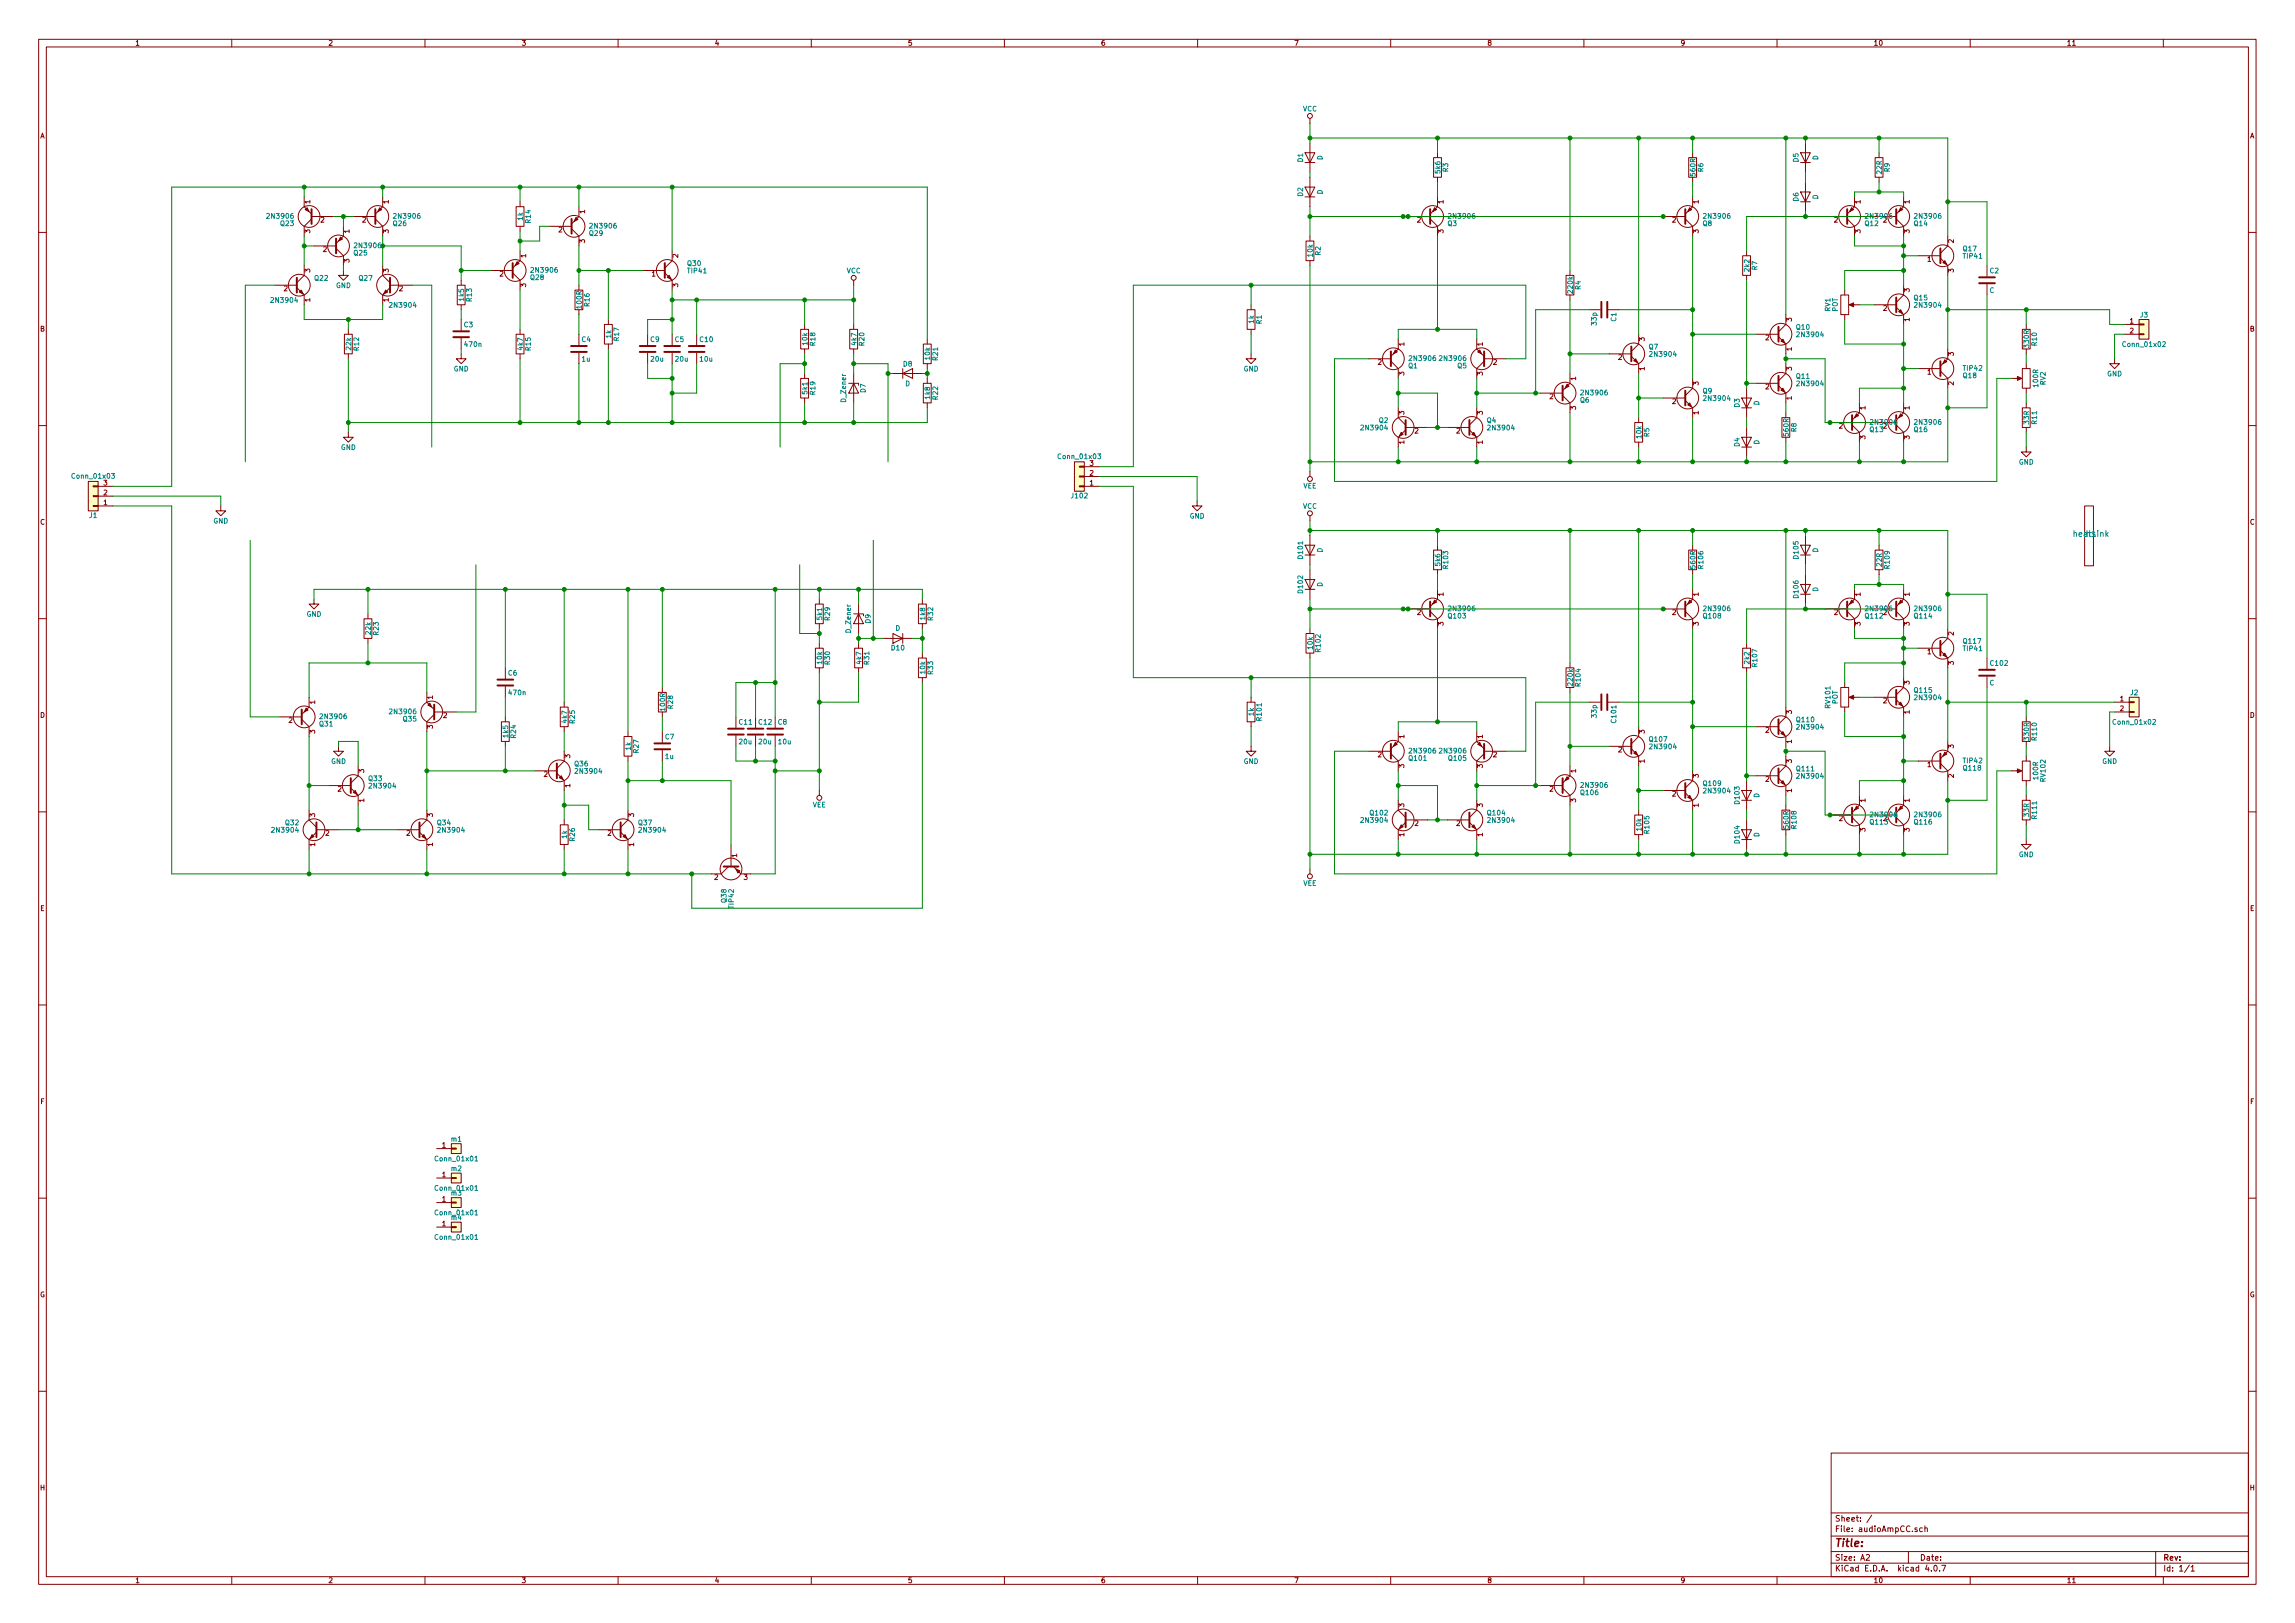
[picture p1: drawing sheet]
<svg xmlns="http://www.w3.org/2000/svg" width="594mm" height="420mm" viewBox="0 0 594 420" stroke-linecap="round" stroke-linejoin="round" font-family="sans-serif">
<defs><g id="words">
<text font-size="2.8" fill="#840000" x="475" y="400.4">Title:</text>
<g font-size="2.1" fill="#008484">
<text x="537" y="139">heatsink</text>
<text x="540" y="139">h1</text>
</g>
<g font-size="2.1" fill="#840000">
<text x="475" y="393.9">Sheet: /</text>
<text x="475" y="396.6">File: audioAmpCC.sch</text>
<text x="475" y="406.8">KiCad E.D.A. kicad 4.0.7</text>
<text x="475" y="404">Size: A2</text>
<text x="497" y="404">Date:</text>
<text x="560" y="404">Rev:</text>
<text x="560" y="406.8">Id: 1/1</text>
</g>
<g font-size="1.8" fill="#840000">
<text x="35" y="11.8">1</text>
<text x="85" y="11.8">2</text>
<text x="135" y="11.8">3</text>
<text x="185" y="11.8">4</text>
<text x="235" y="11.8">5</text>
<text x="285" y="11.8">6</text>
<text x="335" y="11.8">7</text>
<text x="385" y="11.8">8</text>
<text x="435" y="11.8">9</text>
<text x="485" y="11.8">10</text>
<text x="535" y="11.8">11</text>
<text x="10.4" y="35.8">A</text>
<text x="582.4" y="35.8">A</text>
<text x="80.3" y="52.7" transform="rotate(-90 80.3 52.7)">1</text>
<text x="100.6" y="52.7" transform="rotate(-90 100.6 52.7)">1</text>
<text x="373.6" y="52.7" transform="rotate(-90 373.6 52.7)">1</text>
<text x="439.7" y="52.7" transform="rotate(-90 439.7 52.7)">1</text>
<text x="481.6" y="52.7" transform="rotate(-90 481.6 52.7)">1</text>
<text x="494.3" y="52.7" transform="rotate(-90 494.3 52.7)">1</text>
<text x="83" y="57.6">2</text>
<text x="93.8" y="57.6">2</text>
<text x="151.4" y="55.3" transform="rotate(-90 151.4 55.3)">1</text>
<text x="366.9" y="57.6">2</text>
<text x="432.9" y="57.6">2</text>
<text x="474.8" y="57.6">2</text>
<text x="487.5" y="57.6">2</text>
<text x="80.3" y="60.3" transform="rotate(-90 80.3 60.3)">3</text>
<text x="83.6" y="65.2">2</text>
<text x="90.4" y="60.3" transform="rotate(-90 90.4 60.3)">1</text>
<text x="100.6" y="60.3" transform="rotate(-90 100.6 60.3)">3</text>
<text x="144.6" y="60.1">2</text>
<text x="151.4" y="62.9" transform="rotate(-90 151.4 62.9)">3</text>
<text x="373.6" y="60.3" transform="rotate(-90 373.6 60.3)">3</text>
<text x="439.7" y="60.3" transform="rotate(-90 439.7 60.3)">3</text>
<text x="481.6" y="60.3" transform="rotate(-90 481.6 60.3)">3</text>
<text x="494.3" y="60.3" transform="rotate(-90 494.3 60.3)">3</text>
<text x="505.7" y="62.9" transform="rotate(-90 505.7 62.9)">2</text>
<text x="80.3" y="70.5" transform="rotate(-90 80.3 70.5)">3</text>
<text x="90.4" y="68" transform="rotate(-90 90.4 68)">3</text>
<text x="100.6" y="70.5" transform="rotate(-90 100.6 70.5)">3</text>
<text x="129.4" y="71.5">2</text>
<text x="136.1" y="66.7" transform="rotate(-90 136.1 66.7)">1</text>
<text x="168.7" y="71.5">1</text>
<text x="175.5" y="66.7" transform="rotate(-90 175.5 66.7)">2</text>
<text x="498.9" y="67.7">1</text>
<text x="505.7" y="70.5" transform="rotate(-90 505.7 70.5)">3</text>
<text x="73.5" y="75.4">2</text>
<text x="103.3" y="75.4">2</text>
<text x="136.1" y="74.3" transform="rotate(-90 136.1 74.3)">3</text>
<text x="175.5" y="74.3" transform="rotate(-90 175.5 74.3)">3</text>
<text x="494.3" y="75.6" transform="rotate(-90 494.3 75.6)">3</text>
<text x="80.3" y="78.1" transform="rotate(-90 80.3 78.1)">1</text>
<text x="100.6" y="78.1" transform="rotate(-90 100.6 78.1)">1</text>
<text x="463.8" y="83.2" transform="rotate(-90 463.8 83.2)">3</text>
<text x="487.5" y="80.4">2</text>
<text x="494.3" y="83.2" transform="rotate(-90 494.3 83.2)">1</text>
<text x="551.3" y="83.7">1</text>
<text x="10.4" y="85.8">B</text>
<text x="363.5" y="89.6" transform="rotate(-90 363.5 89.6)">1</text>
<text x="383.8" y="89.6" transform="rotate(-90 383.8 89.6)">1</text>
<text x="425.7" y="88.3" transform="rotate(-90 425.7 88.3)">3</text>
<text x="457" y="88.1">2</text>
<text x="551.3" y="86.3">2</text>
<text x="582.4" y="85.8">B</text>
<text x="356.7" y="94.4">2</text>
<text x="386.5" y="94.4">2</text>
<text x="418.9" y="93.1">2</text>
<text x="425.7" y="95.9" transform="rotate(-90 425.7 95.9)">1</text>
<text x="463.8" y="95.9" transform="rotate(-90 463.8 95.9)">3</text>
<text x="463.8" y="90.8" transform="rotate(-90 463.8 90.8)">1</text>
<text x="505.7" y="92.1" transform="rotate(-90 505.7 92.1)">3</text>
<text x="363.5" y="97.2" transform="rotate(-90 363.5 97.2)">3</text>
<text x="383.8" y="97.2" transform="rotate(-90 383.8 97.2)">3</text>
<text x="407.9" y="98.4" transform="rotate(-90 407.9 98.4)">1</text>
<text x="439.7" y="99.7" transform="rotate(-90 439.7 99.7)">3</text>
<text x="457" y="100.8">2</text>
<text x="498.9" y="96.9">1</text>
<text x="505.7" y="99.7" transform="rotate(-90 505.7 99.7)">2</text>
<text x="363.5" y="107.3" transform="rotate(-90 363.5 107.3)">3</text>
<text x="383.8" y="107.3" transform="rotate(-90 383.8 107.3)">3</text>
<text x="401.1" y="103.3">2</text>
<text x="407.9" y="106.1" transform="rotate(-90 407.9 106.1)">3</text>
<text x="432.9" y="104.6">2</text>
<text x="439.7" y="107.3" transform="rotate(-90 439.7 107.3)">1</text>
<text x="463.8" y="103.5" transform="rotate(-90 463.8 103.5)">1</text>
<text x="482.9" y="106.1" transform="rotate(-90 482.9 106.1)">1</text>
<text x="494.3" y="106.1" transform="rotate(-90 494.3 106.1)">1</text>
<text x="366.2" y="112.2">2</text>
<text x="377" y="112.2">2</text>
<text x="476.1" y="110.9">2</text>
<text x="482.9" y="113.7" transform="rotate(-90 482.9 113.7)">3</text>
<text x="487.5" y="110.9">2</text>
<text x="494.3" y="113.7" transform="rotate(-90 494.3 113.7)">3</text>
<text x="363.5" y="115" transform="rotate(-90 363.5 115)">1</text>
<text x="383.8" y="115" transform="rotate(-90 383.8 115)">1</text>
<text x="26.8" y="125.6">3</text>
<text x="282.1" y="125.6">1</text>
<text x="282.1" y="123.1">2</text>
<text x="282.1" y="120.6">3</text>
<text x="26.8" y="130.7">1</text>
<text x="26.8" y="128.2">2</text>
<text x="10.4" y="135.8">C</text>
<text x="582.4" y="135.8">C</text>
<text x="373.6" y="154.3" transform="rotate(-90 373.6 154.3)">1</text>
<text x="439.7" y="154.3" transform="rotate(-90 439.7 154.3)">1</text>
<text x="481.6" y="154.3" transform="rotate(-90 481.6 154.3)">1</text>
<text x="494.3" y="154.3" transform="rotate(-90 494.3 154.3)">1</text>
<text x="366.9" y="159.2">2</text>
<text x="373.6" y="161.9" transform="rotate(-90 373.6 161.9)">3</text>
<text x="432.9" y="159.2">2</text>
<text x="439.7" y="161.9" transform="rotate(-90 439.7 161.9)">3</text>
<text x="474.8" y="159.2">2</text>
<text x="481.6" y="161.9" transform="rotate(-90 481.6 161.9)">3</text>
<text x="487.5" y="159.2">2</text>
<text x="494.3" y="161.9" transform="rotate(-90 494.3 161.9)">3</text>
<text x="505.7" y="164.5" transform="rotate(-90 505.7 164.5)">2</text>
<text x="498.9" y="169.3">1</text>
<text x="505.7" y="172.1" transform="rotate(-90 505.7 172.1)">3</text>
<text x="494.3" y="177.2" transform="rotate(-90 494.3 177.2)">3</text>
<text x="10.4" y="185.8">D</text>
<text x="81.5" y="182.3" transform="rotate(-90 81.5 182.3)">1</text>
<text x="112" y="181" transform="rotate(-90 112 181)">1</text>
<text x="114.8" y="185.8">2</text>
<text x="463.8" y="184.8" transform="rotate(-90 463.8 184.8)">3</text>
<text x="487.5" y="182">2</text>
<text x="494.3" y="184.8" transform="rotate(-90 494.3 184.8)">1</text>
<text x="548.8" y="181.5">1</text>
<text x="548.8" y="184.1">2</text>
<text x="582.4" y="185.8">D</text>
<text x="74.8" y="187.1">2</text>
<text x="81.5" y="189.9" transform="rotate(-90 81.5 189.9)">3</text>
<text x="112" y="188.6" transform="rotate(-90 112 188.6)">3</text>
<text x="363.5" y="191.2" transform="rotate(-90 363.5 191.2)">1</text>
<text x="383.8" y="191.2" transform="rotate(-90 383.8 191.2)">1</text>
<text x="425.7" y="189.9" transform="rotate(-90 425.7 189.9)">3</text>
<text x="457" y="189.7">2</text>
<text x="147.6" y="196.2" transform="rotate(-90 147.6 196.2)">3</text>
<text x="356.7" y="196">2</text>
<text x="386.5" y="196">2</text>
<text x="418.9" y="194.7">2</text>
<text x="425.7" y="197.5" transform="rotate(-90 425.7 197.5)">1</text>
<text x="463.8" y="197.5" transform="rotate(-90 463.8 197.5)">3</text>
<text x="463.8" y="192.4" transform="rotate(-90 463.8 192.4)">1</text>
<text x="505.7" y="193.7" transform="rotate(-90 505.7 193.7)">3</text>
<text x="94.2" y="200" transform="rotate(-90 94.2 200)">3</text>
<text x="140.8" y="201.1">2</text>
<text x="147.6" y="203.9" transform="rotate(-90 147.6 203.9)">1</text>
<text x="363.5" y="198.8" transform="rotate(-90 363.5 198.8)">3</text>
<text x="383.8" y="198.8" transform="rotate(-90 383.8 198.8)">3</text>
<text x="407.9" y="200" transform="rotate(-90 407.9 200)">1</text>
<text x="439.7" y="201.3" transform="rotate(-90 439.7 201.3)">3</text>
<text x="457" y="202.4">2</text>
<text x="498.9" y="198.5">1</text>
<text x="505.7" y="201.3" transform="rotate(-90 505.7 201.3)">2</text>
<text x="87.5" y="204.9">2</text>
<text x="94.2" y="207.7" transform="rotate(-90 94.2 207.7)">1</text>
<text x="363.5" y="208.9" transform="rotate(-90 363.5 208.9)">3</text>
<text x="383.8" y="208.9" transform="rotate(-90 383.8 208.9)">3</text>
<text x="401.1" y="204.9">2</text>
<text x="407.9" y="207.7" transform="rotate(-90 407.9 207.7)">3</text>
<text x="432.9" y="206.2">2</text>
<text x="439.7" y="208.9" transform="rotate(-90 439.7 208.9)">1</text>
<text x="463.8" y="205.1" transform="rotate(-90 463.8 205.1)">1</text>
<text x="482.9" y="207.7" transform="rotate(-90 482.9 207.7)">1</text>
<text x="494.3" y="207.7" transform="rotate(-90 494.3 207.7)">1</text>
<text x="81.5" y="211.5" transform="rotate(-90 81.5 211.5)">3</text>
<text x="112" y="211.5" transform="rotate(-90 112 211.5)">3</text>
<text x="164.1" y="211.5" transform="rotate(-90 164.1 211.5)">3</text>
<text x="366.2" y="213.8">2</text>
<text x="377" y="213.8">2</text>
<text x="476.1" y="212.5">2</text>
<text x="482.9" y="215.3" transform="rotate(-90 482.9 215.3)">3</text>
<text x="487.5" y="212.5">2</text>
<text x="494.3" y="215.3" transform="rotate(-90 494.3 215.3)">3</text>
<text x="81.5" y="219.1" transform="rotate(-90 81.5 219.1)">1</text>
<text x="84.3" y="216.3">2</text>
<text x="105.2" y="216.3">2</text>
<text x="112" y="219.1" transform="rotate(-90 112 219.1)">1</text>
<text x="157.3" y="216.3">2</text>
<text x="164.1" y="219.1" transform="rotate(-90 164.1 219.1)">1</text>
<text x="190.8" y="221.9" transform="rotate(-90 190.8 221.9)">1</text>
<text x="363.5" y="216.6" transform="rotate(-90 363.5 216.6)">1</text>
<text x="383.8" y="216.6" transform="rotate(-90 383.8 216.6)">1</text>
<text x="184.9" y="227.8">2</text>
<text x="192.6" y="227.8">3</text>
<text x="10.4" y="235.8">E</text>
<text x="582.4" y="235.8">E</text>
<text x="10.5" y="285.8">F</text>
<text x="582.5" y="285.8">F</text>
<text x="114.5" y="297.1">1</text>
<text x="114.5" y="304.7">1</text>
<text x="114.5" y="311.1">1</text>
<text x="114.5" y="317.4">1</text>
<text x="10.3" y="335.8">G</text>
<text x="582.3" y="335.8">G</text>
<text x="10.4" y="385.8">H</text>
<text x="582.4" y="385.8">H</text>
<text x="35" y="409.8">1</text>
<text x="85" y="409.8">2</text>
<text x="135" y="409.8">3</text>
<text x="185" y="409.8">4</text>
<text x="235" y="409.8">5</text>
<text x="285" y="409.8">6</text>
<text x="335" y="409.8">7</text>
<text x="385" y="409.8">8</text>
<text x="435" y="409.8">9</text>
<text x="485" y="409.8">10</text>
<text x="535" y="409.8">11</text>
</g>
<g font-size="1.8" fill="#008484">
<text x="337.2" y="28.8">VCC</text>
<text x="337.3" y="41.9" transform="rotate(-90 337.3 41.9)">D1</text>
<text x="342.3" y="41.4" transform="rotate(-90 342.3 41.4)">D</text>
<text x="465.5" y="41.9" transform="rotate(-90 465.5 41.9)">D5</text>
<text x="470.6" y="41.4" transform="rotate(-90 470.6 41.4)">D</text>
<text x="372.8" y="44.8" transform="rotate(-90 372.8 44.8)">5k6</text>
<text x="374.9" y="44.5" transform="rotate(-90 374.9 44.5)">R3</text>
<text x="438.9" y="45.5" transform="rotate(-90 438.9 45.5)">560R</text>
<text x="440.9" y="44.5" transform="rotate(-90 440.9 44.5)">R6</text>
<text x="487.1" y="45" transform="rotate(-90 487.1 45)">22R</text>
<text x="489.2" y="44.5" transform="rotate(-90 489.2 44.5)">R9</text>
<text x="337.3" y="50.8" transform="rotate(-90 337.3 50.8)">D2</text>
<text x="342.3" y="50.3" transform="rotate(-90 342.3 50.3)">D</text>
<text x="465.5" y="52.1" transform="rotate(-90 465.5 52.1)">D6</text>
<text x="470.6" y="51.6" transform="rotate(-90 470.6 51.6)">D</text>
<text x="69.4" y="56.6">2N3906</text>
<text x="72.6" y="58.5">Q23</text>
<text x="101.8" y="58.5">Q26</text>
<text x="102.2" y="56.6">2N3906</text>
<text x="135.3" y="57" transform="rotate(-90 135.3 57)">1k</text>
<text x="137.4" y="57.7" transform="rotate(-90 137.4 57.7)">R14</text>
<text x="153" y="59.1">2N3906</text>
<text x="374.8" y="58.5">Q3</text>
<text x="375.3" y="56.6">2N3906</text>
<text x="440.8" y="58.5">Q8</text>
<text x="441.3" y="56.6">2N3906</text>
<text x="482.8" y="58.5">Q12</text>
<text x="483.2" y="56.6">2N3906</text>
<text x="495.5" y="58.5">Q14</text>
<text x="495.9" y="56.6">2N3906</text>
<text x="92" y="64.2">2N3906</text>
<text x="152.6" y="61">Q29</text>
<text x="508.2" y="65">Q17</text>
<text x="91.6" y="66.1">Q25</text>
<text x="137.8" y="70.6">2N3906</text>
<text x="178" y="68.8">Q30</text>
<text x="178.1" y="70.7">TIP41</text>
<text x="219.1" y="70.7">VCC</text>
<text x="339.8" y="66.4" transform="rotate(-90 339.8 66.4)">10k</text>
<text x="341.8" y="66.1" transform="rotate(-90 341.8 66.1)">R2</text>
<text x="452.8" y="70.2" transform="rotate(-90 452.8 70.2)">2k2</text>
<text x="454.9" y="69.9" transform="rotate(-90 454.9 69.9)">R7</text>
<text x="508.3" y="66.9">TIP41</text>
<text x="515.1" y="70.7">C2</text>
<text x="81.5" y="72.6">Q22</text>
<text x="86.9" y="74.5">GND</text>
<text x="93" y="72.6">Q27</text>
<text x="120.1" y="77.8" transform="rotate(-90 120.1 77.8)">1k5</text>
<text x="122.1" y="78" transform="rotate(-90 122.1 78)">R13</text>
<text x="137.4" y="72.5">Q28</text>
<text x="407.1" y="75.8" transform="rotate(-90 407.1 75.8)">220k</text>
<text x="409.1" y="74.9" transform="rotate(-90 409.1 74.9)">R4</text>
<text x="495.5" y="77.7">Q15</text>
<text x="515" y="75.8">C</text>
<text x="70.5" y="78.4">2N3904</text>
<text x="101.1" y="79.6">2N3904</text>
<text x="150.6" y="79.7" transform="rotate(-90 150.6 79.7)">100R</text>
<text x="152.6" y="79.3" transform="rotate(-90 152.6 79.3)">R16</text>
<text x="324.6" y="83.7" transform="rotate(-90 324.6 83.7)">1k</text>
<text x="326.6" y="83.8" transform="rotate(-90 326.6 83.8)">R1</text>
<text x="418.4" y="83.2" transform="rotate(-90 418.4 83.2)">C1</text>
<text x="473.8" y="80.6" transform="rotate(-90 473.8 80.6)">RV1</text>
<text x="475.7" y="80.7" transform="rotate(-90 475.7 80.7)">POT</text>
<text x="495.9" y="79.6">2N3904</text>
<text x="554" y="82.2">J3</text>
<text x="120.1" y="84.7">C3</text>
<text x="120.4" y="89.8">470n</text>
<text x="150.6" y="88.5">C4</text>
<text x="158.2" y="87.5" transform="rotate(-90 158.2 87.5)">1k</text>
<text x="160.2" y="88.2" transform="rotate(-90 160.2 88.2)">R17</text>
<text x="168.4" y="88.5">C9</text>
<text x="174.8" y="88.5">C5</text>
<text x="181.2" y="88.5">C10</text>
<text x="209" y="89.3" transform="rotate(-90 209 89.3)">10k</text>
<text x="211" y="89.4" transform="rotate(-90 211 89.4)">R18</text>
<text x="221.7" y="89.3" transform="rotate(-90 221.7 89.3)">4k7</text>
<text x="223.7" y="89.4" transform="rotate(-90 223.7 89.4)">R20</text>
<text x="413.3" y="84.1" transform="rotate(-90 413.3 84.1)">33p</text>
<text x="465" y="85.3">Q10</text>
<text x="465.4" y="87.2">2N3904</text>
<text x="525.2" y="89.9" transform="rotate(-90 525.2 89.9)">330R</text>
<text x="527.3" y="89.4" transform="rotate(-90 527.3 89.4)">R10</text>
<text x="549.8" y="89.8">Conn_01x02</text>
<text x="90.9" y="90.5" transform="rotate(-90 90.9 90.5)">22k</text>
<text x="92.9" y="90.7" transform="rotate(-90 92.9 90.7)">R12</text>
<text x="135.3" y="90.5" transform="rotate(-90 135.3 90.5)">4k7</text>
<text x="137.4" y="90.7" transform="rotate(-90 137.4 90.7)">R15</text>
<text x="150.6" y="93.6">1u</text>
<text x="168.5" y="93.6">20u</text>
<text x="174.9" y="93.6">20u</text>
<text x="181.2" y="93.6">10u</text>
<text x="233.8" y="94.9">D8</text>
<text x="240.7" y="93.1" transform="rotate(-90 240.7 93.1)">10k</text>
<text x="242.8" y="93.2" transform="rotate(-90 242.8 93.2)">R21</text>
<text x="364.6" y="95.3">Q1</text>
<text x="365.1" y="93.4">2N3906</text>
<text x="372.9" y="93.4">2N3906</text>
<text x="377.3" y="95.3">Q5</text>
<text x="426.8" y="90.4">Q7</text>
<text x="427.3" y="92.3">2N3904</text>
<text x="508.3" y="96">TIP42</text>
<text x="117.4" y="96.1">GND</text>
<text x="209" y="102" transform="rotate(-90 209 102)">5k1</text>
<text x="224.1" y="101.6" transform="rotate(-90 224.1 101.6)">D7</text>
<text x="234.3" y="99.9">D</text>
<text x="321.9" y="96.1">GND</text>
<text x="440.8" y="101.8">Q9</text>
<text x="465" y="98">Q11</text>
<text x="465.4" y="99.9">2N3904</text>
<text x="508.2" y="97.9">Q18</text>
<text x="527.6" y="100.1" transform="rotate(-90 527.6 100.1)">100R</text>
<text x="529.5" y="99.7" transform="rotate(-90 529.5 99.7)">RV2</text>
<text x="545.4" y="97.4">GND</text>
<text x="211" y="102.1" transform="rotate(-90 211 102.1)">R19</text>
<text x="219" y="104" transform="rotate(-90 219 104)">D_Zener</text>
<text x="240.7" y="103.2" transform="rotate(-90 240.7 103.2)">1k8</text>
<text x="242.8" y="103.4" transform="rotate(-90 242.8 103.4)">R22</text>
<text x="409" y="104.2">Q6</text>
<text x="409.5" y="102.3">2N3906</text>
<text x="441.3" y="103.8">2N3904</text>
<text x="450.3" y="105.4" transform="rotate(-90 450.3 105.4)">D3</text>
<text x="455.4" y="104.9" transform="rotate(-90 455.4 104.9)">D</text>
<text x="352.6" y="111.4">2N3904</text>
<text x="357" y="109.5">Q2</text>
<text x="384.9" y="109.5">Q4</text>
<text x="385.4" y="111.4">2N3904</text>
<text x="424.9" y="113.4" transform="rotate(-90 424.9 113.4)">10k</text>
<text x="426.9" y="113" transform="rotate(-90 426.9 113)">R5</text>
<text x="463" y="112.8" transform="rotate(-90 463 112.8)">560R</text>
<text x="465" y="111.8" transform="rotate(-90 465 111.8)">R8</text>
<text x="484.1" y="111.8">Q13</text>
<text x="484.5" y="109.9">2N3906</text>
<text x="495.5" y="111.8">Q16</text>
<text x="495.9" y="109.9">2N3906</text>
<text x="525.2" y="109.7" transform="rotate(-90 525.2 109.7)">33R</text>
<text x="527.3" y="109.7" transform="rotate(-90 527.3 109.7)">R11</text>
<text x="88.2" y="116.5">GND</text>
<text x="274.2" y="118.8">Conn_01x03</text>
<text x="450.3" y="115.6" transform="rotate(-90 450.3 115.6)">D4</text>
<text x="455.4" y="115.1" transform="rotate(-90 455.4 115.1)">D</text>
<text x="18.9" y="123.9">Conn_01x03</text>
<text x="522.6" y="120.3">GND</text>
<text x="277.4" y="129">J102</text>
<text x="337.2" y="131.7">VCC</text>
<text x="337.3" y="126.4">VEE</text>
<text x="23.2" y="134.1">J1</text>
<text x="55.2" y="135.5">GND</text>
<text x="307.9" y="134.2">GND</text>
<text x="342.3" y="143" transform="rotate(-90 342.3 143)">D</text>
<text x="470.6" y="143" transform="rotate(-90 470.6 143)">D</text>
<text x="337.3" y="144.5" transform="rotate(-90 337.3 144.5)">D101</text>
<text x="372.8" y="146.4" transform="rotate(-90 372.8 146.4)">5k6</text>
<text x="374.9" y="147.1" transform="rotate(-90 374.9 147.1)">R103</text>
<text x="438.9" y="147.1" transform="rotate(-90 438.9 147.1)">560R</text>
<text x="440.9" y="147.1" transform="rotate(-90 440.9 147.1)">R106</text>
<text x="465.5" y="144.5" transform="rotate(-90 465.5 144.5)">D105</text>
<text x="487.1" y="146.6" transform="rotate(-90 487.1 146.6)">22R</text>
<text x="489.2" y="147.1" transform="rotate(-90 489.2 147.1)">R109</text>
<text x="337.3" y="153.4" transform="rotate(-90 337.3 153.4)">D102</text>
<text x="342.3" y="151.9" transform="rotate(-90 342.3 151.9)">D</text>
<text x="465.5" y="154.7" transform="rotate(-90 465.5 154.7)">D106</text>
<text x="470.6" y="153.2" transform="rotate(-90 470.6 153.2)">D</text>
<text x="79.3" y="159.6">GND</text>
<text x="212.8" y="160.4" transform="rotate(-90 212.8 160.4)">5k1</text>
<text x="214.8" y="160.5" transform="rotate(-90 214.8 160.5)">R29</text>
<text x="225.3" y="161.3" transform="rotate(-90 225.3 161.3)">D9</text>
<text x="239.5" y="160.4" transform="rotate(-90 239.5 160.4)">1k8</text>
<text x="241.5" y="160.5" transform="rotate(-90 241.5 160.5)">R32</text>
<text x="375" y="160.1">Q103</text>
<text x="375.3" y="158.2">2N3906</text>
<text x="441" y="160.1">Q108</text>
<text x="441.3" y="158.2">2N3906</text>
<text x="482.9" y="160.1">Q112</text>
<text x="483.2" y="158.2">2N3906</text>
<text x="495.6" y="160.1">Q114</text>
<text x="495.9" y="158.2">2N3906</text>
<text x="96" y="164.2" transform="rotate(-90 96 164.2)">22k</text>
<text x="98" y="164.4" transform="rotate(-90 98 164.4)">R23</text>
<text x="220.2" y="163.7" transform="rotate(-90 220.2 163.7)">D_Zener</text>
<text x="231.8" y="163.3">D</text>
<text x="508.3" y="166.6">Q117</text>
<text x="212.8" y="171.8" transform="rotate(-90 212.8 171.8)">10k</text>
<text x="214.8" y="172" transform="rotate(-90 214.8 172)">R30</text>
<text x="223" y="171.8" transform="rotate(-90 223 171.8)">4k7</text>
<text x="225" y="172" transform="rotate(-90 225 172)">R31</text>
<text x="230.8" y="168.3">D10</text>
<text x="339.8" y="168" transform="rotate(-90 339.8 168)">10k</text>
<text x="341.8" y="168.6" transform="rotate(-90 341.8 168.6)">R102</text>
<text x="452.8" y="171.8" transform="rotate(-90 452.8 171.8)">2k2</text>
<text x="454.9" y="172.5" transform="rotate(-90 454.9 172.5)">R107</text>
<text x="508.3" y="168.5">TIP41</text>
<text x="515.3" y="172.3">C102</text>
<text x="131.6" y="174.9">C6</text>
<text x="131.8" y="180">470n</text>
<text x="239.5" y="174.4" transform="rotate(-90 239.5 174.4)">10k</text>
<text x="241.5" y="174.5" transform="rotate(-90 241.5 174.5)">R33</text>
<text x="407.1" y="177.4" transform="rotate(-90 407.1 177.4)">220k</text>
<text x="409.1" y="177.5" transform="rotate(-90 409.1 177.5)">R104</text>
<text x="495.6" y="179.3">Q115</text>
<text x="515" y="177.4">C</text>
<text x="551.5" y="180">J2</text>
<text x="101.1" y="184.9">2N3906</text>
<text x="172.2" y="183.9" transform="rotate(-90 172.2 183.9)">100R</text>
<text x="174.2" y="183.4" transform="rotate(-90 174.2 183.4)">R28</text>
<text x="324.6" y="185.3" transform="rotate(-90 324.6 185.3)">1k</text>
<text x="413.3" y="185.7" transform="rotate(-90 413.3 185.7)">33p</text>
<text x="473.8" y="183.2" transform="rotate(-90 473.8 183.2)">RV101</text>
<text x="475.7" y="182.3" transform="rotate(-90 475.7 182.3)">POT</text>
<text x="495.9" y="181.2">2N3904</text>
<text x="82.8" y="188">Q31</text>
<text x="83.2" y="186.1">2N3906</text>
<text x="104.4" y="186.8">Q35</text>
<text x="131.5" y="190.9" transform="rotate(-90 131.5 190.9)">1k5</text>
<text x="133.6" y="191" transform="rotate(-90 133.6 191)">R24</text>
<text x="146.8" y="187.1" transform="rotate(-90 146.8 187.1)">4k7</text>
<text x="148.8" y="187.2" transform="rotate(-90 148.8 187.2)">R25</text>
<text x="172.2" y="191.4">C7</text>
<text x="191.4" y="187.6">C11</text>
<text x="196.4" y="187.6">C12</text>
<text x="201.4" y="187.6">C8</text>
<text x="326.6" y="186.4" transform="rotate(-90 326.6 186.4)">R101</text>
<text x="418.4" y="187" transform="rotate(-90 418.4 187)">C101</text>
<text x="465.2" y="186.9">Q110</text>
<text x="465.4" y="188.8">2N3904</text>
<text x="525.2" y="191.5" transform="rotate(-90 525.2 191.5)">330R</text>
<text x="527.3" y="191.5" transform="rotate(-90 527.3 191.5)">R110</text>
<text x="547.2" y="187.6">Conn_01x02</text>
<text x="85.7" y="197.7">GND</text>
<text x="163.3" y="194.2" transform="rotate(-90 163.3 194.2)">1k</text>
<text x="165.3" y="194.8" transform="rotate(-90 165.3 194.8)">R27</text>
<text x="172.2" y="196.5">1u</text>
<text x="191.4" y="192.7">20u</text>
<text x="196.5" y="192.7">20u</text>
<text x="201.5" y="192.7">10u</text>
<text x="321.9" y="197.7">GND</text>
<text x="364.8" y="196.9">Q101</text>
<text x="365.1" y="195">2N3906</text>
<text x="372.9" y="195">2N3906</text>
<text x="375.1" y="196.9">Q105</text>
<text x="427.1" y="192">Q107</text>
<text x="427.3" y="193.9">2N3904</text>
<text x="508.3" y="197.6">TIP42</text>
<text x="544.1" y="197.7">GND</text>
<text x="95.5" y="202.2">Q33</text>
<text x="148.8" y="198.4">Q36</text>
<text x="149.2" y="200.3">2N3904</text>
<text x="409.5" y="203.9">2N3906</text>
<text x="441" y="203.4">Q109</text>
<text x="465.2" y="199.6">Q111</text>
<text x="465.4" y="201.5">2N3904</text>
<text x="508.3" y="199.5">Q118</text>
<text x="527.6" y="201.7" transform="rotate(-90 527.6 201.7)">100R</text>
<text x="529.5" y="202.2" transform="rotate(-90 529.5 202.2)">RV102</text>
<text x="95.9" y="204.1">2N3904</text>
<text x="210.3" y="209">VEE</text>
<text x="409.3" y="205.8">Q106</text>
<text x="441.3" y="205.4">2N3904</text>
<text x="450.3" y="208" transform="rotate(-90 450.3 208)">D103</text>
<text x="455.4" y="206.5" transform="rotate(-90 455.4 206.5)">D</text>
<text x="70.7" y="215.5">2N3904</text>
<text x="73.9" y="213.6">Q32</text>
<text x="113.2" y="213.6">Q34</text>
<text x="113.6" y="215.5">2N3904</text>
<text x="165.3" y="213.6">Q37</text>
<text x="165.7" y="215.5">2N3904</text>
<text x="352.6" y="213">2N3904</text>
<text x="354.8" y="211.1">Q102</text>
<text x="385.1" y="211.1">Q104</text>
<text x="385.4" y="213">2N3904</text>
<text x="424.9" y="215" transform="rotate(-90 424.9 215)">10k</text>
<text x="426.9" y="215.6" transform="rotate(-90 426.9 215.6)">R105</text>
<text x="463" y="214.4" transform="rotate(-90 463 214.4)">560R</text>
<text x="465" y="214.4" transform="rotate(-90 465 214.4)">R108</text>
<text x="484.2" y="213.4">Q113</text>
<text x="484.5" y="211.5">2N3906</text>
<text x="495.6" y="213.4">Q116</text>
<text x="495.9" y="211.5">2N3906</text>
<text x="525.2" y="211.3" transform="rotate(-90 525.2 211.3)">33R</text>
<text x="527.3" y="211.8" transform="rotate(-90 527.3 211.8)">R111</text>
<text x="146.8" y="217" transform="rotate(-90 146.8 217)">1k</text>
<text x="148.8" y="217.7" transform="rotate(-90 148.8 217.7)">R26</text>
<text x="450.3" y="218.2" transform="rotate(-90 450.3 218.2)">D104</text>
<text x="455.4" y="216.7" transform="rotate(-90 455.4 216.7)">D</text>
<text x="522.6" y="221.9">GND</text>
<text x="188" y="233.6" transform="rotate(-90 188 233.6)">Q38</text>
<text x="337.3" y="229.3">VEE</text>
<text x="189.9" y="235" transform="rotate(-90 189.9 235)">TIP42</text>
<text x="116.8" y="295.5">m1</text>
<text x="112.9" y="300.6">Conn_01x01</text>
<text x="116.8" y="303.1">m2</text>
<text x="112.9" y="308.2">Conn_01x01</text>
<text x="116.8" y="309.5">m3</text>
<text x="112.9" y="314.6">Conn_01x01</text>
<text x="116.8" y="315.8">m4</text>
<text x="112.9" y="320.9">Conn_01x01</text>
</g>
</g></defs>
<g fill="none" stroke="#840000" stroke-width=".26">
<path d="M10 10.2h574v400h-574zM12 12.2h570v396h-570zM60 10.2v2M110 10.2v2M160 10.2v2M210 10.2v2M260 10.2v2M310 10.2v2M360 10.2v2M410 10.2v2M460 10.2v2M510 10.2v2"/>
<path d="M560 10.2v2M337.8 39.5h2.6l-1.3 2.6zM339.1 30.6v1.3M339.1 37v7.6M372.1 39.5v1.3M438.1 39.5v1.3M466.1 39.5h2.5l-1.2 2.6zM467.4 37v7.6M486.4 39.5v1.3M78.7 51v2.5l1.9 1.9M80.6 56h5.8M80.6 56.7l-1.9 1.9v2.5"/>
<path d="M88.9 58.6v2.5l-1.9 1.9M91.4 56h5.8M97.2 56.7l1.9 1.9v2.5M99.1 51v2.5l-1.9 1.9M133.6 53.5h2v5.1h-2zM134.6 52.2v1.3M134.6 58.6v1.3M142.2 58.6h5.8M148 59.2l1.9 1.9v2.6M149.9 53.5v2.5l-1.9 2M337.8 48.4h2.6l-1.3 2.6zM337.8 42.1h2.6"/>
<path d="M337.8 51h2.6M339.1 45.9v7.6M364.5 56h5.7M370.2 56.7l1.9 1.9v2.5M371.1 40.8h2v5.1h-2zM372.1 51v2.5l-1.9 1.9M372.1 45.9v1.3M430.5 56h5.7M436.2 56.7l1.9 1.9v2.5M437.1 40.8h2.1v5.1h-2.1zM438.1 51v2.5l-1.9 1.9M438.1 45.9v1.3"/>
<path d="M466.1 49.7h2.5l-1.2 2.5zM466.1 42.1h2.5M466.1 52.2h2.5M467.4 47.2v7.6M472.4 56h5.8M478.2 56.7l1.9 1.9v2.5M480.1 51v2.5l-1.9 1.9M485.1 56h5.8M485.4 40.8h2v5.1h-2zM486.4 45.9v1.3M490.9 56.7l1.9 1.9v2.5M492.8 51v2.5l-1.9 1.9"/>
<path d="M10 60.2h2M71.1 73.8h5.7M76.8 74.5l1.9 1.9v2.5M78.7 68.7v2.6l-1.9 1.9M81.3 63.7h5.7M87 64.3l1.9 1.9v2.5M88.9 70v1.3h1.3l-1.3 1.3-1.3-1.3h1.3M99.1 68.7v2.6l1.9 1.9M101 74.5l-1.9 1.9v2.5M101 73.8h5.7M118.4 73.8h2v5.1h-2zM119.4 72.6v1.2"/>
<path d="M119.4 78.9v1.3M127 70h5.7M132.7 70.7l1.9 1.9v2.5M134.6 64.9v2.6l-1.9 1.9M148.8 75.1h2.1v5.1h-2.1zM149.9 73.8v1.3M166.4 70h5.7M172.1 70.7l1.9 1.9v2.5M174 64.9v2.6l-1.9 1.9M221 72.6v1.2M323.8 78.9v1.3M338.1 62.4h2v5.1h-2z"/>
<path d="M339.1 61.1v1.3M339.1 67.5v1.2M405.4 71.3h2v5.1h-2zM406.4 70v1.3M406.4 76.4v1.2M451.1 66.2h2v5.1h-2zM452.1 64.9v1.3M452.1 71.3v1.3M476.5 76.4h2v5h-2zM477.5 75.1v1.3M479 78.9h2.3M485.1 78.9h5.8"/>
<path d="M490.9 79.5l1.9 1.9v2.6M492.8 73.8v2.6l-1.9 1.9M496.6 66.2h5.7M502.3 66.8l1.9 1.9v2.6M504.2 61.1v2.6l-1.9 1.9M514.3 68.7v2.8M514.3 73.6v2.8M582 60.2h2M89.2 86.5h2v5.1h-2zM90.2 85.3v1.2M90.2 91.6v1.3M119.4 91.6v1.3h1.2l-1.2 1.2-1.3-1.2h1.3"/>
<path d="M119.4 82.7v2.8M119.4 87.5v2.8M133.6 86.5h2v5.1h-2zM134.6 85.3v1.2M134.6 91.6v1.3M149.9 80.2v1.2M149.9 86.5v2.8M149.9 91.4v2.7M156.5 84h2v5.1h-2zM157.5 82.7v1.3M157.5 89.1v1.2M167.6 86.5v2.8"/>
<path d="M167.6 91.4v2.7M174 86.5v2.8M174 91.4v2.7M180.3 86.5v2.8M180.3 91.4v2.7M207.3 85.3h2v5h-2zM207.3 98h2v5h-2zM208.3 84v1.3M208.3 90.3v1.3M208.3 96.7v1.3M219.7 99.2h2.5v.5M220 85.3h2v5h-2z"/>
<path d="M221 99.2l1.2 2.6h-2.5zM221 84v1.3M221 90.3v1.3M221 96.7v7.6M231.1 96.7h7.7M233.7 96.7l2.5-1.3v2.6zM233.7 95.4v2.6M239 89.1h2v5h-2zM239 99.2h2v5.1h-2zM240 87.8v1.3M240 94.1v1.3M240 98v1.2"/>
<path d="M322.8 80.2h2.1v5.1h-2.1zM323.8 91.6v1.3h1.3l-1.3 1.2-1.2-1.2h1.2M323.8 85.3v1.2M354.3 92.9h5.7M360 93.5l1.9 1.9v2.6M361.9 87.8v2.5l-1.9 1.9M382.3 87.8v2.5l1.9 1.9M384.2 93.5l-1.9 1.9v2.6M384.2 92.9h5.7M406.4 96.7v2.5l-1.9 1.9M411.5 80.2h2.8M416.3 80.2h2.8"/>
<path d="M416.6 91.6h5.7M422.3 92.2l1.9 1.9v2.6M424.2 86.5v2.6l-1.9 1.9M438.1 98v2.5l-1.9 1.9M454.7 86.5h5.7M454.7 99.2h5.7M460.4 87.2l1.9 1.9v2.5M460.4 99.9l1.9 1.9v2.5M462.3 81.4v2.6l-1.9 1.9M462.3 94.1v2.6l-1.9 1.9M477.5 81.4v1.3M496.6 95.4h5.7"/>
<path d="M502.3 96.1l1.9 1.9v2.5M504.2 90.3v2.6l-1.9 1.9M520.7 98h2.3M523.5 85.3h2v5h-2zM523.5 95.4h2v5.1h-2zM524.5 84v1.3M524.5 90.3v1.3M524.5 94.1v1.3M547.4 92.9v1.2h1.2l-1.2 1.3-1.3-1.3h1.3M549.9 86.5h3.8M549.9 84h3.8M553.7 82.7h2.6v5.1h-2.6z"/>
<path d="M553.7 86.4h1.3v.3h-1.3zM553.7 83.9h1.3v.2h-1.3zM10 110.2h2M90.2 111.9v1.3h1.2l-1.2 1.3-1.3-1.3h1.3M208.3 103v1.3M240 104.3v1.3M278.1 119.5h2.6v7.7h-2.6zM361.9 105.6v2.5l2 1.9M363.9 111.3l-2 1.9v2.5M363.9 110.7h5.7M374.6 110.7h5.8M380.4 111.3l1.9 1.9v2.5"/>
<path d="M382.3 105.6v2.5l-1.9 1.9M398.8 101.8h5.7M404.5 102.4l1.9 1.9v2.5M423.2 109.4h2v5.1h-2zM424.2 108.1v1.3M424.2 114.5v1.2M430.5 103h5.7M436.2 103.7l1.9 1.9v2.5M450.8 113.2h2.6l-1.3 2.5zM450.8 103h2.6l-1.3 2.6zM450.8 115.7h2.6M450.8 105.6h2.6"/>
<path d="M452.1 100.5v7.6M452.1 110.7v7.6M461.3 108.1h2v5.1h-2zM462.3 106.8v1.3M462.3 113.2v1.3M473.7 109.4h5.7M479.4 110l1.9 1.9v2.6M481.3 104.3v2.5l-1.9 2M485.1 109.4h5.8M490.9 110l1.9 1.9v2.6M492.8 104.3v2.5l-1.9 2M523.5 105.6h2v5.1h-2z"/>
<path d="M524.5 115.7v1.3h1.3l-1.3 1.3-1.3-1.3h1.3M524.5 100.5v1.3M524.5 104.3v1.3M524.5 110.7v1.2M582 110.2h2M22.9 124.6h2.5v7.6h-2.5zM24.1 125.8h1.3v.2h-1.3zM24.1 128.3h1.3v.3h-1.3zM24.1 130.9h1.3v.2h-1.3zM25.4 125.9h3.8M25.4 131h3.8M25.4 128.4h3.8"/>
<path d="M57.1 131v1.2h1.3l-1.3 1.3-1.2-1.3h1.2M279.4 120.7h1.3v.2h-1.3zM279.4 123.2h1.3v.3h-1.3zM279.4 125.8h1.3v.2h-1.3zM280.7 125.9h3.8M280.7 123.4h3.8M280.7 120.8h3.8M309.9 129.7v1.3h1.2l-1.2 1.2-1.3-1.2h1.3M339.1 122.1v1.3M339.1 133.5v1.3M339.1 138.6v7.6M467.4 138.6v7.6"/>
<path d="M539.6 131h2.3v15.5h-2.3zM81.3 155.1v1.3h1.2l-1.2 1.2-1.3-1.2h1.3M95.2 158.9v1.3M211.1 156.4h2v5.1h-2zM212.1 155.1v1.3M221 158.9h2.5v.5M222.2 158.9l1.3 2.6h-2.5zM222.2 156.4v7.6M237.7 156.4h2.1v5.1h-2.1zM238.8 155.1v1.3M337.8 141.1h2.6l-1.3 2.6zM337.8 150h2.6l-1.3 2.6z"/>
<path d="M337.8 143.7h2.6M337.8 152.6h2.6M339.1 147.5v7.6M364.5 157.6h5.7M370.2 158.3l1.9 1.9v2.5M371.1 142.4h2v5.1h-2zM372.1 152.6v2.5l-1.9 1.9M372.1 141.1v1.3M372.1 147.5v1.3M430.5 157.6h5.7M436.2 158.3l1.9 1.9v2.5M437.1 142.4h2.1v5.1h-2.1z"/>
<path d="M438.1 152.6v2.5l-1.9 1.9M438.1 141.1v1.3M438.1 147.5v1.3M466.1 141.1h2.5l-1.2 2.6zM466.1 151.3h2.5l-1.2 2.5zM466.1 143.7h2.5M466.1 153.8h2.5M467.4 148.8v7.6M472.4 157.6h5.8M478.2 158.3l1.9 1.9v2.5M480.1 152.6v2.5l-1.9 1.9M485.1 157.6h5.8"/>
<path d="M485.4 142.4h2v5.1h-2zM486.4 141.1v1.3M486.4 147.5v1.3M490.9 158.3l1.9 1.9v2.5M492.8 152.6v2.5l-1.9 1.9M10 160.2h2M94.2 160.2h2.1v5.1h-2.1zM95.2 165.3v1.2M110.5 179.2v2.6l1.9 1.9M130.8 172.9v2.8M130.8 177.7v2.8M170.4 179.2h2.1v5.1h-2.1z"/>
<path d="M171.4 178v1.2M211.1 167.8h2v5.1h-2zM212.1 161.5v1.2M212.1 166.5v1.3M212.1 172.9v1.3M221.2 167.8h2.1v5.1h-2.1zM222.2 166.5v1.3M222.2 172.9v1.3M228.6 165.3h7.6M231.1 164l2.6 1.3-2.6 1.2zM233.7 164v2.5M237.7 170.3h2.1v5.1h-2.1z"/>
<path d="M238.8 161.5v1.2M238.8 169.1v1.2M238.8 175.4v1.3M338.1 164h2v5.1h-2zM339.1 162.7v1.3M339.1 169.1v1.2M405.4 172.9h2v5.1h-2zM406.4 171.6v1.3M406.4 178v1.2M451.1 167.8h2v5.1h-2zM452.1 166.5v1.3M452.1 172.9v1.3"/>
<path d="M476.5 178h2v5h-2zM477.5 176.7v1.3M492.8 175.4v2.6l-1.9 1.9M496.6 167.8h5.7M502.3 168.4l1.9 1.9v2.6M504.2 162.7v2.6l-1.9 1.9M514.3 170.3v2.8M514.3 175.2v2.8M582 160.2h2M72.4 185.6h5.7M78.1 186.2l1.9 1.9v2.6M80 180.5v2.5l-1.9 2"/>
<path d="M87.6 193.2v1.3h1.3l-1.3 1.2-1.2-1.2h1.2M92.7 198.3v2.5l-1.9 1.9M112.4 185l-1.9 1.9v2.5M112.4 184.3h5.7M129.8 186.9h2v5h-2zM130.8 185.6v1.3M130.8 191.9v1.3M138.4 199.6h5.7M145 183h2.1v5.1h-2.1zM146 194.5v2.5l-1.9 1.9M146 181.8v1.2M146 188.1v1.3"/>
<path d="M161.5 190.7h2.1v5h-2.1zM162.6 189.4v1.3M162.6 195.7v1.3M171.4 184.3v1.3M171.4 189.4v2.8M171.4 194.2v2.8M190.5 185.6v2.8M190.5 190.4v2.8M195.6 185.6v2.8M195.6 190.4v2.8M200.7 185.6v2.8M200.7 190.4v2.8"/>
<path d="M322.8 181.8h2.1v5.1h-2.1zM323.8 193.2v1.3h1.3l-1.3 1.2-1.2-1.2h1.2M323.8 180.5v1.3M323.8 186.9v1.2M354.3 194.5h5.7M360 195.1l1.9 1.9v2.6M361.9 189.4v2.5l-1.9 1.9M382.3 189.4v2.5l1.9 1.9M384.2 195.1l-1.9 1.9v2.6M384.2 194.5h5.7M406.4 198.3v2.5l-1.9 1.9M411.5 181.8h2.8"/>
<path d="M416.3 181.8h2.8M416.6 193.2h5.7M422.3 193.8l1.9 1.9v2.6M424.2 188.1v2.6l-1.9 1.9M438.1 199.6v2.5l-1.9 1.9M454.7 188.1h5.7M460.4 188.8l1.9 1.9v2.5M462.3 183v2.6l-1.9 1.9M462.3 195.7v2.6l-1.9 1.9M477.5 183v1.3M479 180.5h2.3M485.1 180.5h5.8"/>
<path d="M490.9 181.1l1.9 1.9v2.6M496.6 197h5.7M502.3 197.7l1.9 1.9v2.5M504.2 191.9v2.6l-1.9 1.9M520.7 199.6h2.3M523.5 186.9h2v5h-2zM523.5 197h2v5.1h-2zM524.5 185.6v1.3M524.5 191.9v1.3M524.5 195.7v1.3M546.1 193.2v1.3h1.3l-1.3 1.2-1.3-1.2h1.3M547.4 181.8h3.8"/>
<path d="M547.4 184.3h3.8M551.2 180.5h2.5v5.1h-2.5zM551.2 184.2h1.2v.2h-1.2zM551.2 181.7h1.2v.2h-1.2zM10 210.2h2M80 209.7v2.6l1.9 1.9M81.9 215.4l-1.9 1.9v2.6M81.9 214.8h5.7M85.1 203.4h5.7M90.8 204l1.9 1.9v2.5M102.9 214.8h5.7M108.6 215.4l1.9 1.9v2.6"/>
<path d="M110.5 209.7v2.6l-1.9 1.9M144.1 200.2l1.9 1.9v2.5M145 213.5h2.1v5.1h-2.1zM146 212.3v1.2M146 218.6v1.3M154.9 214.8h5.8M160.7 215.4l1.9 1.9v2.6M162.6 209.7v2.6l-1.9 1.9M189.2 218.6v5.7M212.1 204.6v1.3M361.9 207.2v2.5l2 1.9M363.9 212.9l-2 1.9v2.5"/>
<path d="M363.9 212.3h5.7M374.6 212.3h5.8M380.4 212.9l1.9 1.9v2.5M382.3 207.2v2.5l-1.9 1.9M398.8 203.4h5.7M404.5 204l1.9 1.9v2.5M423.2 211h2v5.1h-2zM424.2 209.7v1.3M424.2 216.1v1.2M430.5 204.6h5.7M436.2 205.3l1.9 1.9v2.5M450.8 214.8h2.6l-1.3 2.5z"/>
<path d="M450.8 204.6h2.6l-1.3 2.6zM450.8 217.3h2.6M450.8 207.2h2.6M452.1 202.1v7.6M452.1 212.3v7.6M454.7 200.8h5.7M460.4 201.5l1.9 1.9v2.5M461.3 209.7h2v5.1h-2zM462.3 208.4v1.3M462.3 214.8v1.3M473.7 211h5.7M479.4 211.6l1.9 1.9v2.6"/>
<path d="M481.3 205.9v2.5l-1.9 2M485.1 211h5.8M490.9 211.6l1.9 1.9v2.6M492.8 205.9v2.5l-1.9 2M523.5 207.2h2v5.1h-2zM524.5 217.3v1.3h1.3l-1.3 1.3-1.3-1.3h1.3M524.5 202.1v1.3M524.5 205.9v1.3M524.5 212.3v1.2M582 210.2h2M188.6 224.3l-1.9 1.9h-2.6M189.9 224.3l1.9 1.9h2.5"/>
<path d="M339.1 225v1.2M10 260.2h2M582 260.2h2M113 297.3h3.8M116.8 296.1h2.6v2.5h-2.6zM116.8 297.2h1.3v.3h-1.3zM10 310.2h2M113 305h3.8M113 311.3h3.8M113 317.7h3.8M116.8 303.7h2.6v2.5h-2.6zM116.8 304.8h1.3v.3h-1.3z"/>
<path d="M116.8 310h2.6v2.6h-2.6zM116.8 311.2h1.3v.2h-1.3zM116.8 316.4h2.6v2.5h-2.6zM116.8 317.5h1.3v.3h-1.3zM582 310.2h2M10 360.2h2M474 376.2h108v32h-108zM582 360.2h2M474 397.7h108M474 391.7h108M484.5 392.2l-1.3 2M497.6 395.6l-.4-.1-.3 .3 .1 .6h.6"/>
<path d="M498.3 395.6h.6v.9M498.3 395v1.5M60 408.2v2M110 408.2v2M160 408.2v2M210 408.2v2M260 408.2v2M310 408.2v2M360 408.2v2M410 408.2v2M460 408.2v2M474 404.7h108"/>
<path d="M474 401.7h108M483.1 402.6l.6-.2 .2 .5-.9 1h.9M494 401.7v3M498.8 405.1l-.4 1.1h1M499.9 406.6v.1M500.7 405.4l.2-.2a.8 .8 0 0 1 .6 .8 .8 .8 0 0 1-.6 .7l-.3-.5zM502.1 406.6v.1M502.6 405.2h1.1l-.7 1.5M510 408.2v2M558 401.7v6.5M560 408.2v2M566.8 405.1l-1.3 2"/>
<path d="M567.2 405.7l.4-.5v1.5M567.2 406.7h.8"/>
<circle cx="339.1" cy="30" r=".63"/>
<circle cx="80" cy="56" r="2.82"/>
<circle cx="97.8" cy="56" r="2.82"/>
<circle cx="148.6" cy="58.6" r="2.82"/>
<circle cx="370.8" cy="56" r="2.82"/>
<circle cx="436.9" cy="56" r="2.82"/>
<circle cx="478.8" cy="56" r="2.82"/>
<circle cx="491.5" cy="56" r="2.82"/>
<circle cx="77.5" cy="73.8" r="2.82"/>
<circle cx="87.6" cy="63.7" r="2.82"/>
<circle cx="100.3" cy="73.8" r="2.82"/>
<circle cx="133.3" cy="70" r="2.82"/>
<circle cx="172.7" cy="70" r="2.82"/>
<circle cx="221" cy="71.9" r=".63"/>
<circle cx="491.5" cy="78.9" r="2.82"/>
<circle cx="502.9" cy="66.2" r="2.82"/>
<circle cx="360.7" cy="92.9" r="2.82"/>
<circle cx="383.5" cy="92.9" r="2.82"/>
<circle cx="422.9" cy="91.6" r="2.82"/>
<circle cx="461" cy="86.5" r="2.82"/>
<circle cx="461" cy="99.2" r="2.82"/>
<circle cx="502.9" cy="95.4" r="2.82"/>
<circle cx="363.2" cy="110.7" r="2.82"/>
<circle cx="381" cy="110.7" r="2.82"/>
<circle cx="405.1" cy="101.8" r="2.82"/>
<circle cx="436.9" cy="103" r="2.82"/>
<circle cx="480.1" cy="109.4" r="2.82"/>
<circle cx="491.5" cy="109.4" r="2.82"/>
<circle cx="339.1" cy="132.9" r=".63"/>
<circle cx="339.1" cy="124" r=".63"/>
<circle cx="370.8" cy="157.6" r="2.82"/>
<circle cx="436.9" cy="157.6" r="2.82"/>
<circle cx="478.8" cy="157.6" r="2.82"/>
<circle cx="491.5" cy="157.6" r="2.82"/>
<circle cx="502.9" cy="167.8" r="2.82"/>
<circle cx="78.7" cy="185.6" r="2.82"/>
<circle cx="111.8" cy="184.3" r="2.82"/>
<circle cx="144.8" cy="199.6" r="2.82"/>
<circle cx="360.7" cy="194.5" r="2.82"/>
<circle cx="383.5" cy="194.5" r="2.82"/>
<circle cx="422.9" cy="193.2" r="2.82"/>
<circle cx="461" cy="188.1" r="2.82"/>
<circle cx="491.5" cy="180.5" r="2.82"/>
<circle cx="502.9" cy="197" r="2.82"/>
<circle cx="81.3" cy="214.8" r="2.82"/>
<circle cx="91.4" cy="203.4" r="2.82"/>
<circle cx="109.2" cy="214.8" r="2.82"/>
<circle cx="161.3" cy="214.8" r="2.82"/>
<circle cx="212.1" cy="206.5" r=".63"/>
<circle cx="363.2" cy="212.3" r="2.82"/>
<circle cx="381" cy="212.3" r="2.82"/>
<circle cx="405.1" cy="203.4" r="2.82"/>
<circle cx="436.9" cy="204.6" r="2.82"/>
<circle cx="461" cy="200.8" r="2.82"/>
<circle cx="480.1" cy="211" r="2.82"/>
<circle cx="491.5" cy="211" r="2.82"/>
<circle cx="189.2" cy="225" r="2.82"/>
<circle cx="339.1" cy="226.9" r=".63"/>
</g>
<g fill="none" stroke="#840000" stroke-width=".51">
<path d="M80.6 54.1v3.9M97.2 54.1v3.9M148 56.7v3.8M370.2 54.1v3.9M436.2 54.1v3.9M478.2 54.1v3.9M490.9 54.1v3.9M76.8 71.9v3.8M87 61.8v3.8M101 71.9v3.8M132.7 68.1v3.8M172.1 68.1v3.8"/>
<path d="M414.5 78.1v4.1M416.1 78.1v4.1M490.9 77v3.8M502.3 64.3v3.8M512.3 73.3h4.1M512.3 71.8h4.1M117.3 87.3h4.1M117.3 85.8h4.1M147.8 91.1h4.1M147.8 89.6h4.1M165.6 91.1h4.1M165.6 89.6h4.1"/>
<path d="M172 91.1h4M172 89.6h4M178.3 91.1h4.1M178.3 89.6h4.1M360 91v3.8M384.2 91v3.8M404.5 99.9v3.8M422.3 89.7v3.8M460.4 84.6v3.8M460.4 97.3v3.8M502.3 93.5v3.8M363.9 108.8v3.8"/>
<path d="M380.4 108.8v3.8M436.2 101.1v3.8M479.4 107.5v3.8M490.9 107.5v3.8M370.2 155.7v3.9M436.2 155.7v3.9M478.2 155.7v3.9M490.9 155.7v3.9M128.8 177.5h4M128.8 175.9h4M414.5 179.7v4.1M416.1 179.7v4.1"/>
<path d="M490.9 178.6v3.8M502.3 165.9v3.8M512.3 174.9h4.1M512.3 173.4h4.1M78.1 183.7v3.8M112.4 182.4v3.8M144.1 197.7v3.8M169.4 194h4.1M169.4 192.4h4.1M188.5 190.2h4M188.5 188.6h4M193.5 190.2h4.1"/>
<path d="M193.5 188.6h4.1M198.6 190.2h4.1M198.6 188.6h4.1M360 192.6v3.8M384.2 192.6v3.8M422.3 191.3v3.8M460.4 186.2v3.8M460.4 198.9v3.8M502.3 195.1v3.8M81.9 212.9v3.8M90.8 201.5v3.8M108.6 212.9v3.8"/>
<path d="M160.7 212.9v3.8M363.9 210.4v3.8M380.4 210.4v3.8M404.5 201.5v3.8M436.2 202.7v3.8M479.4 209.1v3.8M490.9 209.1v3.8M187.3 224.3h3.8"/>
</g>
<g fill="#840000" stroke="#840000" stroke-width=".26">
<path d="M362.7 111.9l.5 .5-1 .5z"/>
<path d="M381 112.4l.5-.5 .5 1z"/>
<path d="M422.9 93.4l.5-.5 .5 1z"/>
<path d="M502.9 68l.5-.5 .5 1z"/>
<path d="M503.4 93.1l.5 .5-1 .5z"/>
<path d="M491.5 80.7l.5-.5 .5 1z"/>
<path d="M405.6 99.5l.5 .5-1 .5z"/>
<path d="M382.5 91.1l.5-.5 .5 1z"/>
<path d="M361.2 90.6l.5 .5-1 .5z"/>
<path d="M492 107.1l.5 .5-1 .5z"/>
<path d="M492 53.8l.5 .5-1 .5z"/>
<path d="M479.3 53.8l.5 .5-1 .5z"/>
<path d="M480.6 107.1l.5 .5-1 .5z"/>
<path d="M371.3 53.8l.6 .5-1.1 .5z"/>
<path d="M436.9 104.8l.5-.5 .5 1z"/>
<path d="M522.2 97.5l1.2 .5-1.2 .5z"/>
<path d="M478.7 78.9l1.1-.5v1z"/>
<path d="M437.4 53.8l.5 .5-1 .5z"/>
<path d="M461 88.3l.5-.5 .5 1z"/>
<path d="M461.5 100.5l.5 1-1-.5z"/>
<path d="M362.7 213.5l.5 .5-1 .5z"/>
<path d="M381 214l.5-.5 .5 1z"/>
<path d="M422.9 195l.5-.5 .5 1z"/>
<path d="M502.9 169.6l.5-.5 .5 1z"/>
<path d="M503.4 194.7l.5 .5-1 .5z"/>
<path d="M491.5 182.3l.5-.5 .5 1z"/>
<path d="M405.6 201.1l.5 .5-1 .5z"/>
<path d="M382.5 192.7l.5-.5 .5 1z"/>
<path d="M361.2 192.2l.5 .5-1 .5z"/>
<path d="M492 208.7l.5 .5-1 .5z"/>
<path d="M492 155.4l.5 .5-1 .5z"/>
<path d="M479.3 155.4l.5 .5-1 .5z"/>
<path d="M480.6 208.7l.5 .5-1 .5z"/>
<path d="M371.3 155.4l.6 .5-1.1 .5z"/>
<path d="M436.9 206.4l.5-.5 .5 1z"/>
<path d="M522.2 199.1l1.2 .5-1.2 .5z"/>
<path d="M478.7 180.5l1.1-.5v1z"/>
<path d="M437.4 155.4l.5 .5-1 .5z"/>
<path d="M461.5 189.4l.5 1-1-.5z"/>
<path d="M461 202.6l.5-.5 .5 1z"/>
<path d="M173.2 71.3l.5 1-1-.5z"/>
<path d="M149.1 56.3l.5 .5-1 .5z"/>
<path d="M99.8 75.1l.5 .5-1 .5z"/>
<path d="M77.5 75.6l.5-.5 .5 1z"/>
<path d="M79 54.3l.5-.5 .5 1z"/>
<path d="M98.3 53.8l.5 .5-1 .5z"/>
<path d="M88.1 61.4l.5 .5-1 .5z"/>
<path d="M133.9 67.7l.5 .5-1.1 .5z"/>
<path d="M80.8 216.1l.5 .5-1 .5z"/>
<path d="M109.2 216.6l.5-.5 .5 1z"/>
<path d="M91.4 205.1l.5-.5 .6 1.1z"/>
<path d="M79.2 183.3l.6 .5-1.1 .5z"/>
<path d="M161.3 216.6l.5-.5 .5 1z"/>
<path d="M144.8 201.3l.5-.5 .5 1z"/>
<path d="M110.7 182.5l.6-.5 .5 1z"/>
<path d="M190.5 225l1 .5-.5 .5z"/>
</g>
<g fill="none" stroke="#008400" stroke-width=".26">
<path d="M339.1 35.7h165.1v25.4M339.1 31.9v5.1M372.1 35.7v3.8M406.4 35.7v34.3M424.2 35.7v50.8M438.1 35.7v3.8M462.3 35.7v45.7M467.4 35.7v1.3M486.4 35.7v3.8M78.7 48.4v2.6M86.4 56h5M88.9 56v2.6"/>
<path d="M99.1 48.4v2.6M134.6 48.4v3.8M134.6 59.9v5M142.2 58.6h-2.5v3.8h-5.1M149.9 48.4v5.1M174 48.4v16.5M339.1 56h91.4M339.1 44.6v1.3M339.1 53.5v7.6M372.1 47.2v3.8M438.1 47.2v3.8M467.4 44.6v2.6"/>
<path d="M467.4 54.8v1.2M480.1 51v-1.3h12.7v1.3M485.1 56h-33v8.9M486.4 47.2v2.5M504.2 52.2h10.1v16.5M71.1 73.8h-7.6v45.7M78.7 63.7h2.6M78.7 61.1v7.6M78.7 78.9v3.8h20.4v-3.8M88.9 68.7v1.3M99.1 63.7h20.3v8.9M99.1 61.1v7.6"/>
<path d="M106.7 73.8h5.1v41.9M119.4 70h7.6M134.6 75.1v10.2M149.9 70h16.5M149.9 63.7v10.1M157.5 70v12.7M174 75.1v11.4M174 77.6h47M180.3 77.6v8.9M208.3 77.6v6.4M221 73.8v10.2M323.8 73.8v5.1"/>
<path d="M339.1 68.7v53.4M372.1 61.1v24.2M406.4 77.6v19.1M438.1 61.1v36.9M452.1 72.6v27.9M480.1 61.1v2.6h12.7M481.3 78.9h3.8M492.8 61.1v12.7M492.8 70h-15.3v5.1M492.8 66.2h3.8M504.2 71.3v19M514.3 76.4v29.2h-10.1"/>
<path d="M90.2 82.7v2.6M90.2 92.9v19M119.4 80.2v2.5M119.4 90.3v1.3M134.6 92.9v16.5M149.9 81.4v5.1M149.9 94.1v15.3M157.5 90.3v19.1M167.6 94.1v3.9h6.4M174 94.1v15.3M174 82.7h-6.4v3.8M180.3 94.1v7.7h-6.3"/>
<path d="M208.3 91.6v5.1M208.3 94.1h-6.4v21.6M221 91.6v5.1M221 94.1h8.9v25.4M229.9 96.7h1.2M238.8 96.7h1.2M240 87.8v-39.4h-195.6v77.5h-15.2M240 95.4v2.6M323.8 86.5v5.1M354.3 92.9h-8.9v31.7h171.5v-26.6h3.8M361.9 87.8v-2.5h20.4v2.5M361.9 98v7.6"/>
<path d="M382.3 98v7.6M389.9 92.9h5.1v-19.1h-101.6v47h-8.9M406.4 91.6h10.2M411.5 80.2h-14v21.6M419.1 80.2h19M424.2 96.7v11.4M438.1 86.5h16.6M452.1 99.2h2.6M462.3 92.9h10.1v16.5h12.7M462.3 91.6v2.5M477.5 82.7v6.4h15.3M492.8 84v20.3"/>
<path d="M492.8 95.4h3.8M504.2 80.2h41.9v3.8h3.8M524.5 80.2v3.8M524.5 91.6v2.5M549.9 86.5h-2.5v6.4M208.3 104.3v5.1M221 104.3v5.1M240 105.6v3.8h-149.8M361.9 115.7v3.8M361.9 101.8h10.2v8.9M369.6 110.7h5M382.3 101.8h16.5"/>
<path d="M382.3 115.7v3.8M406.4 106.8v12.7M424.2 115.7v3.8M424.2 103h6.3M438.1 108.1v11.4M452.1 108.1v2.6M452.1 118.3v1.2M462.3 104.3v2.5M462.3 114.5v5M481.3 114.5v5M492.8 114.5v5M492.8 100.5h-11.5v3.8"/>
<path d="M504.2 100.5v19h-165.1M524.5 101.8v2.5M524.5 111.9v3.8M29.2 131h15.2v95.2h139.7M29.2 128.4h27.9v2.6M64.8 139.9v45.7h7.6M226.1 139.9v25.4M284.5 125.9h8.9v49.5h101.6v19.1h-5.1M284.5 123.4h25.4v6.3M339.1 137.3h165.1v25.4M339.1 134.8v3.8M372.1 137.3v3.8"/>
<path d="M406.4 137.3v34.3M424.2 137.3v50.8M438.1 137.3v3.8M462.3 137.3v45.7M467.4 137.3v1.3M486.4 137.3v3.8M81.3 155.1v-2.5h157.5v2.5M95.2 152.6v6.3M123.2 146.2v38.1h-5.1M130.8 152.6v20.3M146 152.6v29.2M162.6 152.6v36.8"/>
<path d="M171.4 152.6v25.4M200.7 152.6v33M207 146.2v17.8h5.1M212.1 152.6v2.5M222.2 152.6v3.8M339.1 146.2v1.3M339.1 155.1v7.6M339.1 157.6h91.4M372.1 148.8v3.8M438.1 148.8v3.8M467.4 146.2v2.6M467.4 156.4v1.2"/>
<path d="M480.1 152.6v-1.3h12.7v1.3M485.1 157.6h-33v8.9M486.4 148.8v2.5M504.2 153.8h10.1v16.5M95.2 166.5v5.1M110.5 179.2v-7.6h-30.5v8.9M195.6 176.7v8.9M200.7 176.7h-10.2v8.9M212.1 162.7v3.8M212.1 174.2v30.4M222.2 165.3h6.4M222.2 174.2v7.6h-10.1"/>
<path d="M222.2 164v2.5M236.2 165.3h2.6M238.8 162.7v6.4M238.8 176.7v58.4h-59.7v-8.9M323.8 175.4v5.1M339.1 170.3v54.7M372.1 162.7v24.2M406.4 179.2v19.1M438.1 162.7v36.9M452.1 174.2v27.9M480.1 162.7v2.6h12.7M492.8 162.7v12.7"/>
<path d="M492.8 171.6h-15.3v5.1M492.8 167.8h3.8M504.2 172.9v19M514.3 178v29.2h-10.1M80 190.7v19M87.6 193.2v-1.3h5.1v6.4M110.5 199.6h27.9M110.5 189.4v20.3M130.8 180.5v5.1M130.8 193.2v6.4M146 189.4v5.1M162.6 197v12.7"/>
<path d="M171.4 185.6v3.8M171.4 197v5.1M190.5 193.2v3.8h10.2M195.6 193.2v3.8M200.7 193.2v33h-6.4M200.7 199.6h11.4M323.8 188.1v5.1M354.3 194.5h-8.9v31.7h171.5v-26.6h3.8M361.9 189.4v-2.5h20.4v2.5M361.9 199.6v7.6M382.3 199.6v7.6M406.4 193.2h10.2"/>
<path d="M411.5 181.8h-14v21.6M419.1 181.8h19M424.2 198.3v11.4M438.1 188.1h16.6M462.3 193.2v2.5M462.3 194.5h10.1v16.5h12.7M477.5 184.3v6.4h15.3M481.3 180.5h3.8M492.8 185.6v20.3M492.8 197h3.8M504.2 181.8h43.2M524.5 181.8v3.8"/>
<path d="M524.5 193.2v2.5M547.4 184.3h-1.3v8.9M80 203.4h5.1M80 219.9v6.3M87.6 214.8h15.3M92.7 208.4v6.4M110.5 219.9v6.3M146 204.6v7.7M146 219.9v6.3M146 208.4h6.4v6.4h2.5M162.6 202.1h26.6v16.5M162.6 219.9v6.3"/>
<path d="M361.9 217.3v3.8M361.9 203.4h10.2v8.9M369.6 212.3h5M382.3 217.3v3.8M382.3 203.4h16.5M406.4 208.4v12.7M424.2 217.3v3.8M424.2 204.6h6.3M438.1 209.7v11.4M452.1 209.7v2.6M452.1 219.9v1.2M452.1 200.8h2.6"/>
<path d="M462.3 205.9v2.5M462.3 216.1v5M481.3 216.1v5M492.8 216.1v5M492.8 202.1h-11.5v3.8M504.2 202.1v19h-165.1M524.5 203.4v2.5M524.5 213.5v3.8"/>
</g>
<g fill="#008400" stroke="#008400" stroke-width=".26">
<circle cx="492.8" cy="89.1" r=".51"/>
<circle cx="492.8" cy="70" r=".51"/>
<circle cx="492.8" cy="66.2" r=".51"/>
<circle cx="492.8" cy="63.7" r=".51"/>
<circle cx="486.4" cy="49.7" r=".51"/>
<circle cx="486.4" cy="35.7" r=".51"/>
<circle cx="481.3" cy="119.5" r=".51"/>
<circle cx="492.8" cy="100.5" r=".51"/>
<circle cx="492.8" cy="95.4" r=".51"/>
<circle cx="504.2" cy="80.2" r=".51"/>
<circle cx="372.1" cy="110.7" r=".51"/>
<circle cx="361.9" cy="101.8" r=".51"/>
<circle cx="372.1" cy="85.3" r=".51"/>
<circle cx="382.3" cy="101.8" r=".51"/>
<circle cx="438.1" cy="119.5" r=".51"/>
<circle cx="382.3" cy="119.5" r=".51"/>
<circle cx="492.8" cy="119.5" r=".51"/>
<circle cx="406.4" cy="119.5" r=".51"/>
<circle cx="438.1" cy="35.7" r=".51"/>
<circle cx="406.4" cy="91.6" r=".51"/>
<circle cx="424.2" cy="119.5" r=".51"/>
<circle cx="424.2" cy="103" r=".51"/>
<circle cx="462.3" cy="119.5" r=".51"/>
<circle cx="462.3" cy="35.7" r=".51"/>
<circle cx="462.3" cy="92.9" r=".51"/>
<circle cx="438.1" cy="86.5" r=".51"/>
<circle cx="406.4" cy="35.7" r=".51"/>
<circle cx="323.8" cy="73.8" r=".51"/>
<circle cx="372.1" cy="35.7" r=".51"/>
<circle cx="361.9" cy="119.5" r=".51"/>
<circle cx="364.5" cy="56" r=".51"/>
<circle cx="430.5" cy="56" r=".51"/>
<circle cx="424.2" cy="35.7" r=".51"/>
<circle cx="473.7" cy="109.4" r=".51"/>
<circle cx="339.1" cy="35.7" r=".51"/>
<circle cx="339.1" cy="119.5" r=".51"/>
<circle cx="524.5" cy="80.2" r=".51"/>
<circle cx="397.5" cy="101.8" r=".51"/>
<circle cx="438.1" cy="80.2" r=".51"/>
<circle cx="452.1" cy="119.5" r=".51"/>
<circle cx="467.4" cy="35.7" r=".51"/>
<circle cx="467.4" cy="56" r=".51"/>
<circle cx="452.1" cy="99.2" r=".51"/>
<circle cx="339.1" cy="56" r=".51"/>
<circle cx="363.2" cy="56" r=".51"/>
<circle cx="504.2" cy="105.6" r=".51"/>
<circle cx="504.2" cy="52.2" r=".51"/>
<circle cx="492.8" cy="190.7" r=".51"/>
<circle cx="492.8" cy="171.6" r=".51"/>
<circle cx="492.8" cy="167.8" r=".51"/>
<circle cx="492.8" cy="165.3" r=".51"/>
<circle cx="486.4" cy="151.3" r=".51"/>
<circle cx="486.4" cy="137.3" r=".51"/>
<circle cx="481.3" cy="221.1" r=".51"/>
<circle cx="492.8" cy="202.1" r=".51"/>
<circle cx="492.8" cy="197" r=".51"/>
<circle cx="504.2" cy="181.8" r=".51"/>
<circle cx="372.1" cy="212.3" r=".51"/>
<circle cx="361.9" cy="203.4" r=".51"/>
<circle cx="372.1" cy="186.9" r=".51"/>
<circle cx="382.3" cy="203.4" r=".51"/>
<circle cx="438.1" cy="221.1" r=".51"/>
<circle cx="382.3" cy="221.1" r=".51"/>
<circle cx="492.8" cy="221.1" r=".51"/>
<circle cx="406.4" cy="221.1" r=".51"/>
<circle cx="438.1" cy="137.3" r=".51"/>
<circle cx="406.4" cy="193.2" r=".51"/>
<circle cx="424.2" cy="221.1" r=".51"/>
<circle cx="424.2" cy="204.6" r=".51"/>
<circle cx="462.3" cy="221.1" r=".51"/>
<circle cx="462.3" cy="137.3" r=".51"/>
<circle cx="462.3" cy="194.5" r=".51"/>
<circle cx="438.1" cy="188.1" r=".51"/>
<circle cx="406.4" cy="137.3" r=".51"/>
<circle cx="323.8" cy="175.4" r=".51"/>
<circle cx="372.1" cy="137.3" r=".51"/>
<circle cx="361.9" cy="221.1" r=".51"/>
<circle cx="364.5" cy="157.6" r=".51"/>
<circle cx="430.5" cy="157.6" r=".51"/>
<circle cx="424.2" cy="137.3" r=".51"/>
<circle cx="473.7" cy="211" r=".51"/>
<circle cx="339.1" cy="137.3" r=".51"/>
<circle cx="339.1" cy="221.1" r=".51"/>
<circle cx="524.5" cy="181.8" r=".51"/>
<circle cx="397.5" cy="203.4" r=".51"/>
<circle cx="438.1" cy="181.8" r=".51"/>
<circle cx="452.1" cy="221.1" r=".51"/>
<circle cx="467.4" cy="137.3" r=".51"/>
<circle cx="467.4" cy="157.6" r=".51"/>
<circle cx="452.1" cy="200.8" r=".51"/>
<circle cx="339.1" cy="157.6" r=".51"/>
<circle cx="363.2" cy="157.6" r=".51"/>
<circle cx="504.2" cy="207.2" r=".51"/>
<circle cx="504.2" cy="153.8" r=".51"/>
<circle cx="99.1" cy="48.4" r=".51"/>
<circle cx="90.2" cy="82.7" r=".51"/>
<circle cx="99.1" cy="63.7" r=".51"/>
<circle cx="174" cy="77.6" r=".51"/>
<circle cx="208.3" cy="77.6" r=".51"/>
<circle cx="174" cy="109.4" r=".51"/>
<circle cx="208.3" cy="109.4" r=".51"/>
<circle cx="208.3" cy="94.1" r=".51"/>
<circle cx="221" cy="94.1" r=".51"/>
<circle cx="78.7" cy="63.7" r=".51"/>
<circle cx="88.9" cy="56" r=".51"/>
<circle cx="90.2" cy="109.4" r=".51"/>
<circle cx="221" cy="109.4" r=".51"/>
<circle cx="174" cy="48.4" r=".51"/>
<circle cx="229.9" cy="96.7" r=".51"/>
<circle cx="240" cy="96.7" r=".51"/>
<circle cx="221" cy="77.6" r=".51"/>
<circle cx="149.9" cy="109.4" r=".51"/>
<circle cx="157.5" cy="70" r=".51"/>
<circle cx="157.5" cy="109.4" r=".51"/>
<circle cx="149.9" cy="70" r=".51"/>
<circle cx="149.9" cy="48.4" r=".51"/>
<circle cx="134.6" cy="62.4" r=".51"/>
<circle cx="134.6" cy="48.4" r=".51"/>
<circle cx="134.6" cy="109.4" r=".51"/>
<circle cx="119.4" cy="70" r=".51"/>
<circle cx="146.1" cy="208.4" r=".51"/>
<circle cx="146.1" cy="226.2" r=".51"/>
<circle cx="110.5" cy="226.2" r=".51"/>
<circle cx="92.7" cy="214.8" r=".51"/>
<circle cx="80" cy="203.4" r=".51"/>
<circle cx="95.3" cy="171.6" r=".51"/>
<circle cx="110.5" cy="199.6" r=".51"/>
<circle cx="130.8" cy="199.6" r=".51"/>
<circle cx="130.8" cy="152.6" r=".51"/>
<circle cx="146" cy="152.6" r=".51"/>
<circle cx="171.4" cy="152.6" r=".51"/>
<circle cx="162.6" cy="202.1" r=".51"/>
<circle cx="162.6" cy="152.6" r=".51"/>
<circle cx="162.6" cy="226.2" r=".51"/>
<circle cx="171.5" cy="202.1" r=".51"/>
<circle cx="212.1" cy="152.6" r=".51"/>
<circle cx="200.7" cy="152.6" r=".51"/>
<circle cx="200.7" cy="199.6" r=".51"/>
<circle cx="212.1" cy="181.8" r=".51"/>
<circle cx="222.2" cy="152.6" r=".51"/>
<circle cx="222.2" cy="165.3" r=".51"/>
<circle cx="238.8" cy="165.3" r=".51"/>
<circle cx="179.1" cy="226.2" r=".51"/>
<circle cx="95.2" cy="152.6" r=".51"/>
<circle cx="212.1" cy="199.6" r=".51"/>
<circle cx="226.1" cy="165.3" r=".51"/>
<circle cx="212.1" cy="164" r=".51"/>
<circle cx="78.7" cy="48.4" r=".51"/>
<circle cx="80" cy="226.2" r=".51"/>
<circle cx="200.7" cy="176.7" r=".51"/>
<circle cx="195.6" cy="176.7" r=".51"/>
<circle cx="200.7" cy="197" r=".51"/>
<circle cx="195.6" cy="197" r=".51"/>
<circle cx="174" cy="82.7" r=".51"/>
<circle cx="174" cy="98" r=".51"/>
<circle cx="180.3" cy="77.6" r=".51"/>
<circle cx="174" cy="101.8" r=".51"/>
</g>
<g fill="#ffffc2" stroke="#ffffc2" stroke-width=".26">
<path d="M278.1 119.5h2.6v7.7h-2.6z"/>
<path d="M22.9 124.6h2.5v7.6h-2.5z"/>
<path d="M553.7 82.7h2.6v5.1h-2.6z"/>
<path d="M551.2 180.5h2.5v5.1h-2.5z"/>
<path d="M116.8 296.1h2.6v2.5h-2.6z"/>
<path d="M116.8 303.7h2.6v2.5h-2.6z"/>
<path d="M116.8 310h2.6v2.6h-2.6z"/>
<path d="M116.8 316.4h2.6v2.5h-2.6z"/>
</g>
<g fill="none" stroke="#008484" stroke-width=".26">
<path d="M559.8 88.6l.5-.1 .2 .3-.8 .9h.8M284.1 117.5h.8l-.4 .5 .4 .1v.5h-.8M28.9 122.6h.7l-.4 .5 .4 .1v.5h-.7M545.3 138.3l.4 .6M545.7 137.9l-.6 .5M557.3 186.4l.5-.2 .2 .4-.8 .9h.8M122.9 299.6l.4-.3v1.2M122.9 307.3l.4-.4v1.3M122.9 313.6l.4-.4v1.3M122.9 320l.4-.4v1.3M122.9 300.5h.7M122.9 308.2h.7"/>
<path d="M122.9 314.5h.7M122.9 320.9h.7"/>
</g>
<use href="#words"/>
</svg>
